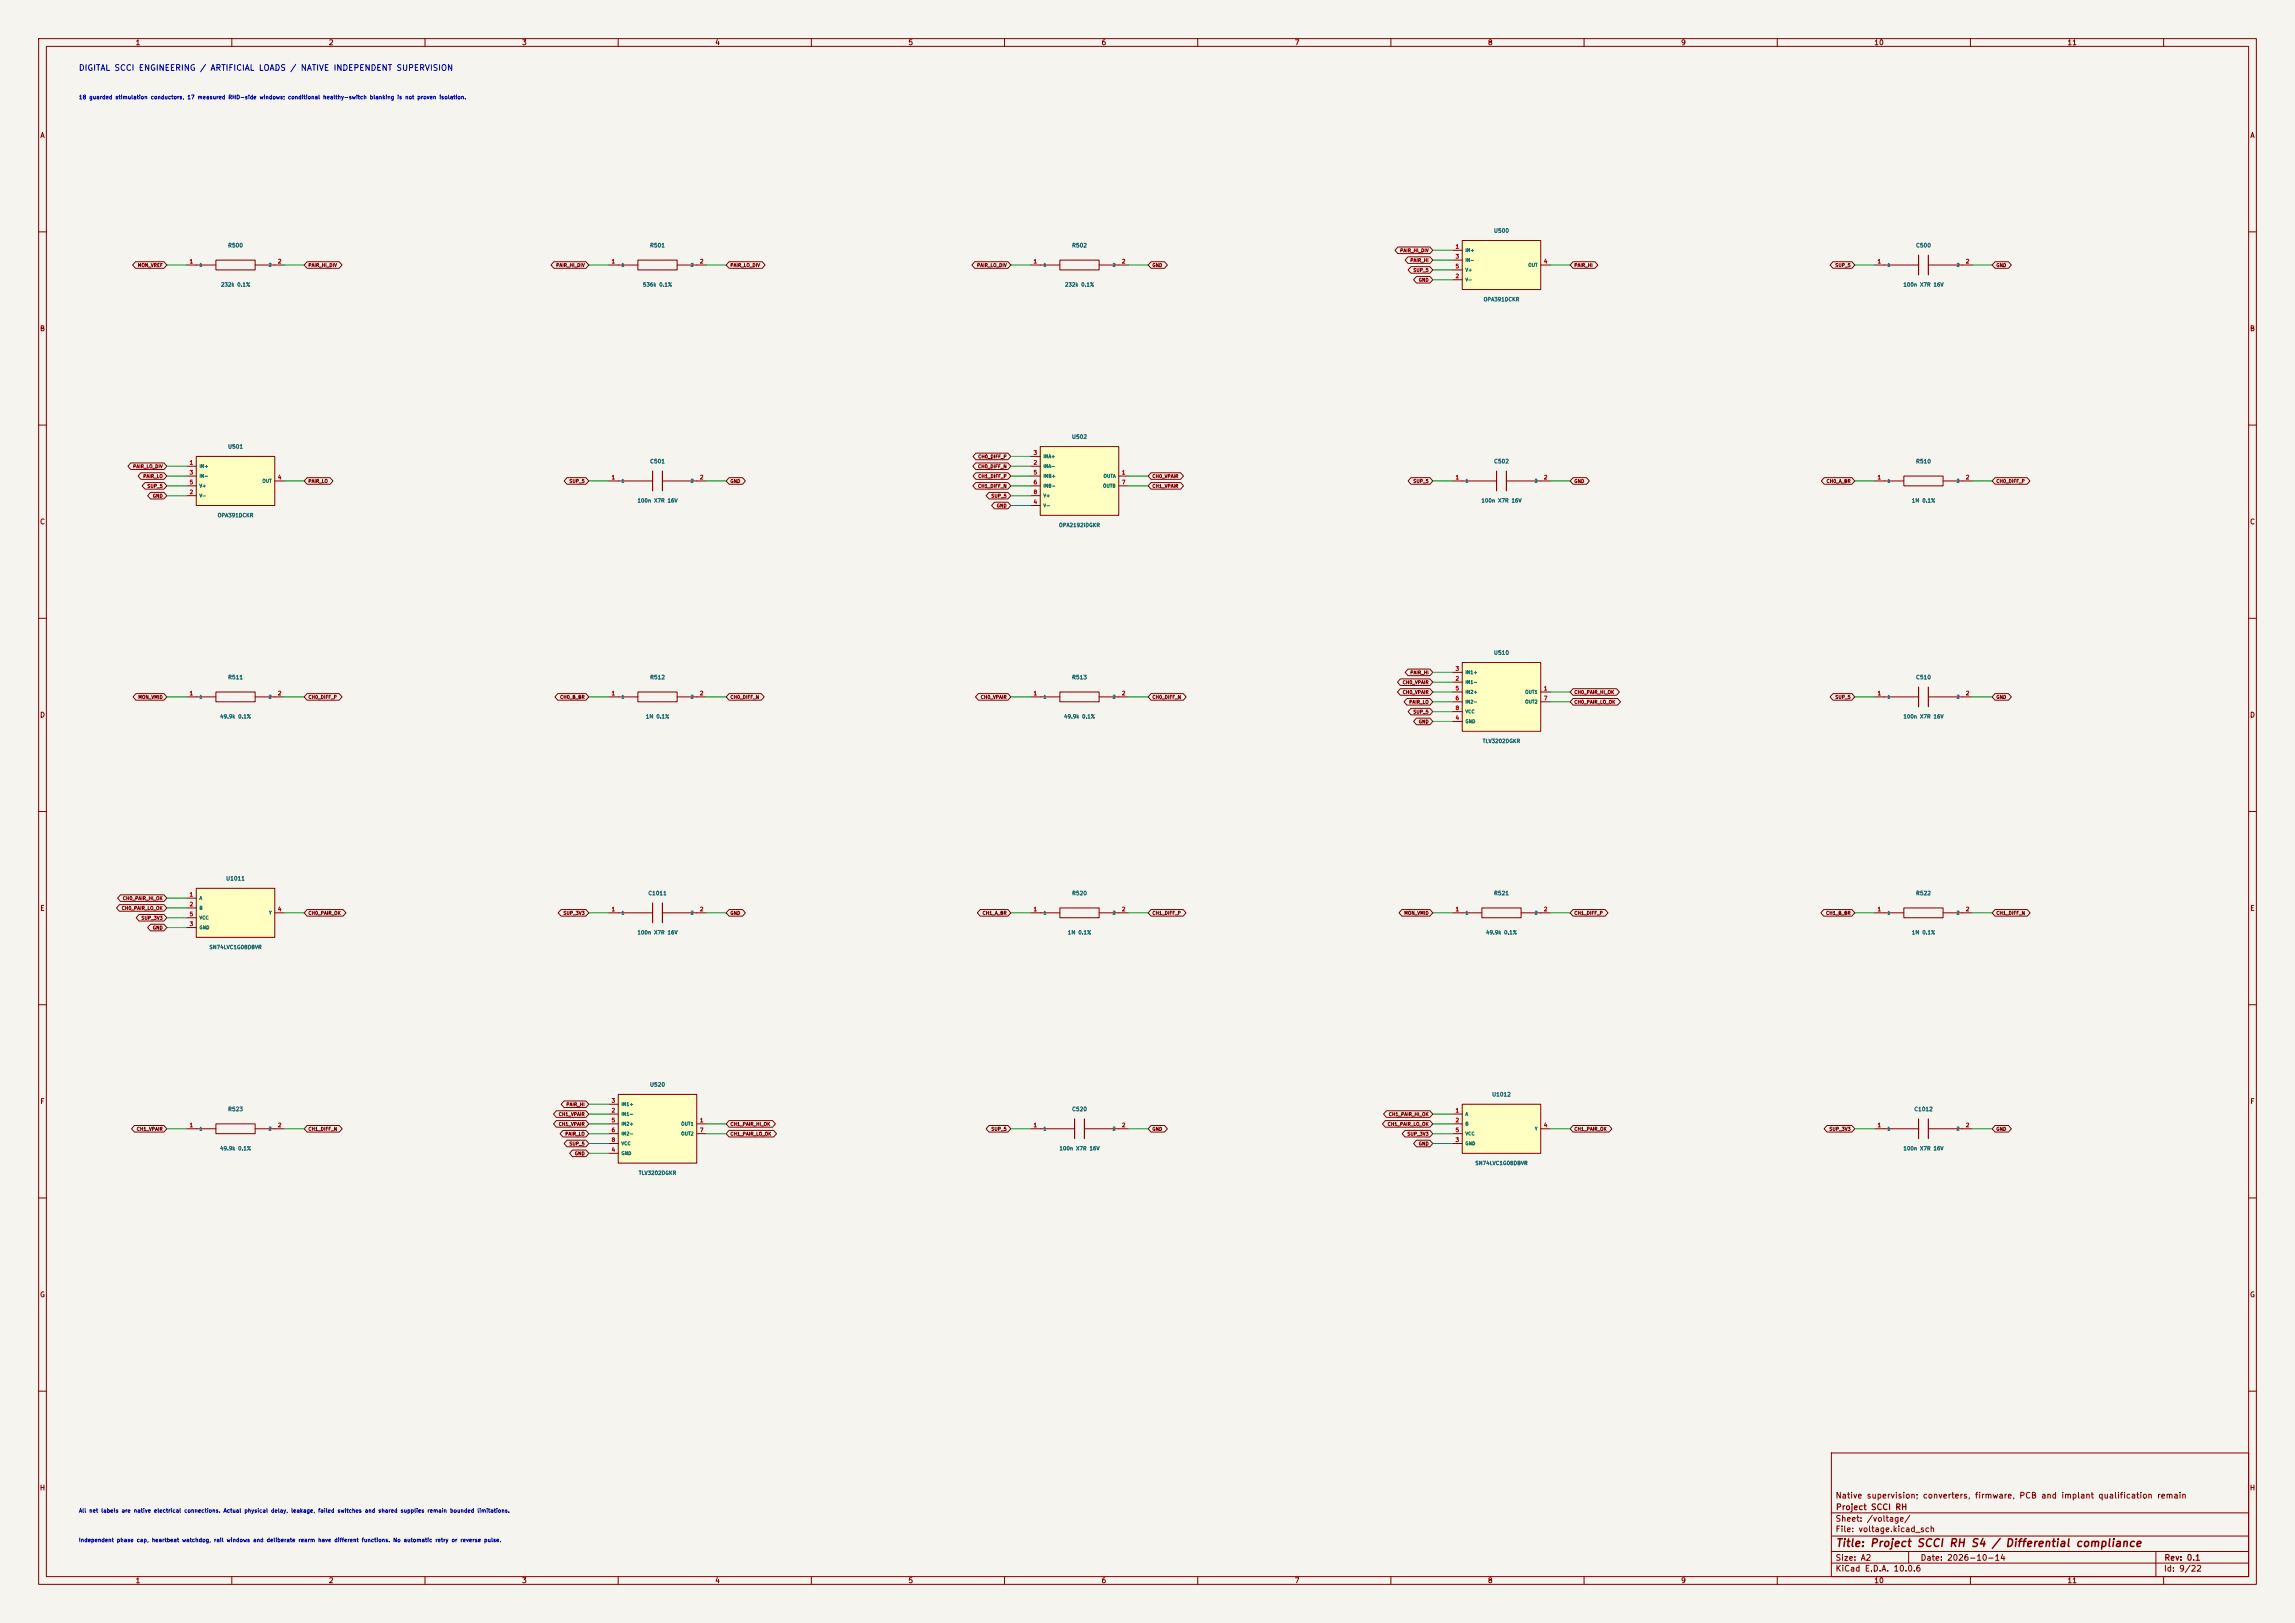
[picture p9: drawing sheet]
<svg xmlns="http://www.w3.org/2000/svg" width="594mm" height="420mm" viewBox="0 0 594 420" stroke-linecap="round" stroke-linejoin="round" font-family="sans-serif">
<defs><g id="words">
<text font-size="2" fill="#840000" x="475" y="400.8">Title: Project SCCI RH S4 / Differential compliance</text>
<text font-size="1.5" fill="#0000c2" x="20.3" y="18.7">DIGITAL SCCI ENGINEERING / ARTIFICIAL LOADS / NATIVE INDEPENDENT SUPERVISION</text>
<g font-size="1.5" fill="#840000">
<text x="475" y="388.1">Native supervision; converters, firmware, PCB and implant qualification remain</text>
<text x="475" y="394.1">Sheet: /voltage/</text>
<text x="475.1" y="391.1">Project SCCI RH</text>
<text x="475" y="396.8">File: voltage.kicad_sch</text>
<text x="475" y="407">KiCad E.D.A. 10.0.6</text>
<text x="475" y="404.2">Size: A2</text>
<text x="497" y="404.2">Date: 2026-10-14</text>
<text x="560" y="407">Id: 9/22</text>
<text x="560.1" y="404.2">Rev: 0.1</text>
</g>
<g font-size="1.3" fill="#840000">
<text x="35" y="12">1</text>
<text x="85" y="12">2</text>
<text x="135" y="12">3</text>
<text x="185" y="12">4</text>
<text x="235" y="12">5</text>
<text x="285" y="12">6</text>
<text x="335" y="12">7</text>
<text x="385" y="12">8</text>
<text x="435" y="12">9</text>
<text x="485" y="12">10</text>
<text x="535" y="12">11</text>
<text x="10.3" y="36">A</text>
<text x="582.3" y="36">A</text>
<text x="10.2" y="86">B</text>
<text x="582.2" y="86">B</text>
<text x="10.2" y="136">C</text>
<text x="582.2" y="136">C</text>
<text x="10.2" y="186">D</text>
<text x="582.2" y="186">D</text>
<text x="10.3" y="236">E</text>
<text x="582.3" y="236">E</text>
<text x="10.3" y="286">F</text>
<text x="582.3" y="286">F</text>
<text x="10.2" y="336">G</text>
<text x="582.2" y="336">G</text>
<text x="10.2" y="386">H</text>
<text x="582.2" y="386">H</text>
<text x="35" y="410">1</text>
<text x="85" y="410">2</text>
<text x="135" y="410">3</text>
<text x="185" y="410">4</text>
<text x="235" y="410">5</text>
<text x="285" y="410">6</text>
<text x="335" y="410">7</text>
<text x="385" y="410">8</text>
<text x="435" y="410">9</text>
<text x="485" y="410">10</text>
<text x="535" y="410">11</text>
</g>
<g font-size="1" fill="#0000c2">
<text x="20.3" y="25.9">18 guarded stimulation conductors, 17 measured RHD-side windows; conditional healthy-switch blanking is not proven isolation.</text>
<text x="20.3" y="391.7">All net labels are native electrical connections. Actual physical delay, leakage, failed switches and shared supplies remain bounded limitations.</text>
<text x="20.3" y="399.3">Independent phase cap, heartbeat watchdog, rail windows and deliberate rearm have different functions. No automatic retry or reverse pulse.</text>
</g>
<g font-size="1" fill="#006464">
<text x="58.9" y="64.3">R500</text>
<text x="168.2" y="64.3">R501</text>
<text x="277.4" y="64.3">R502</text>
<text x="386.6" y="60.4">U500</text>
<text x="495.8" y="64.3">C500</text>
<text x="57.1" y="74.4">232k 0.1%</text>
<text x="166.3" y="74.4">536k 0.1%</text>
<text x="275.5" y="74.4">232k 0.1%</text>
<text x="492.5" y="74.4">100n X7R 16V</text>
<text x="383.9" y="78.2">OPA391DCKR</text>
<text x="277.3" y="113.8">U502</text>
<text x="58.9" y="116.3">U501</text>
<text x="168.2" y="120.1">C501</text>
<text x="386.6" y="120.1">C502</text>
<text x="495.8" y="120.1">R510</text>
<text x="164.9" y="130.3">100n X7R 16V</text>
<text x="383.3" y="130.3">100n X7R 16V</text>
<text x="494.7" y="130.3">1M 0.1%</text>
<text x="56.2" y="134.1">OPA391DCKR</text>
<text x="274" y="136.6">OPA2192IDGKR</text>
<text x="386.6" y="169.7">U510</text>
<text x="58.9" y="176">R511</text>
<text x="168.2" y="176">R512</text>
<text x="277.4" y="176">R513</text>
<text x="495.8" y="176">C510</text>
<text x="56.9" y="186.1">49.9k 0.1%</text>
<text x="167.1" y="186.1">1M 0.1%</text>
<text x="275.3" y="186.1">49.9k 0.1%</text>
<text x="492.5" y="186.1">100n X7R 16V</text>
<text x="383.7" y="192.5">TLV3202DGKR</text>
<text x="58.4" y="228.1">U1011</text>
<text x="167.7" y="231.9">C1011</text>
<text x="277.4" y="231.9">R520</text>
<text x="386.6" y="231.9">R521</text>
<text x="495.8" y="231.9">R522</text>
<text x="54.1" y="245.8">SN74LVC1G08DBVR</text>
<text x="164.9" y="242">100n X7R 16V</text>
<text x="276.3" y="242">1M 0.1%</text>
<text x="384.5" y="242">49.9k 0.1%</text>
<text x="494.7" y="242">1M 0.1%</text>
<text x="168.1" y="281.4">U520</text>
<text x="58.9" y="287.8">R523</text>
<text x="277.4" y="287.8">C520</text>
<text x="386.1" y="284">U1012</text>
<text x="495.3" y="287.8">C1012</text>
<text x="56.9" y="297.9">49.9k 0.1%</text>
<text x="274.1" y="297.9">100n X7R 16V</text>
<text x="492.5" y="297.9">100n X7R 16V</text>
<text x="165.2" y="304.2">TLV3202DGKR</text>
<text x="381.7" y="301.7">SN74LVC1G08DBVR</text>
</g>
<g font-size="1" fill="#a90000">
<text x="376.6" y="64.6">1</text>
<text x="49" y="68.4">1</text>
<text x="71.8" y="68.4">2</text>
<text x="158.2" y="68.4">1</text>
<text x="181" y="68.4">2</text>
<text x="267.4" y="68.4">1</text>
<text x="290.3" y="68.4">2</text>
<text x="376.6" y="67.1">3</text>
<text x="376.6" y="69.7">5</text>
<text x="399.5" y="68.4">4</text>
<text x="485.8" y="68.4">1</text>
<text x="508.7" y="68.4">2</text>
<text x="376.6" y="72.2">2</text>
<text x="267.4" y="117.9">3</text>
<text x="49" y="120.5">1</text>
<text x="49" y="123">3</text>
<text x="49" y="125.5">5</text>
<text x="71.8" y="124.3">4</text>
<text x="158.2" y="124.3">1</text>
<text x="181" y="124.3">2</text>
<text x="267.4" y="120.5">2</text>
<text x="267.4" y="123">5</text>
<text x="267.4" y="125.5">6</text>
<text x="290.3" y="123">1</text>
<text x="290.3" y="125.5">7</text>
<text x="376.6" y="124.3">1</text>
<text x="399.5" y="124.3">2</text>
<text x="485.8" y="124.3">1</text>
<text x="508.7" y="124.3">2</text>
<text x="49" y="128.1">2</text>
<text x="267.4" y="130.6">4</text>
<text x="267.4" y="128.1">8</text>
<text x="376.6" y="173.8">3</text>
<text x="376.6" y="176.3">2</text>
<text x="376.6" y="178.9">5</text>
<text x="399.5" y="178.9">1</text>
<text x="49" y="180.2">1</text>
<text x="71.8" y="180.2">2</text>
<text x="158.2" y="180.2">1</text>
<text x="181" y="180.2">2</text>
<text x="267.4" y="180.2">1</text>
<text x="290.3" y="180.2">2</text>
<text x="376.6" y="181.4">6</text>
<text x="376.6" y="184">8</text>
<text x="399.5" y="181.4">7</text>
<text x="485.8" y="180.2">1</text>
<text x="508.7" y="180.2">2</text>
<text x="376.6" y="186.5">4</text>
<text x="49" y="232.2">1</text>
<text x="49" y="234.8">2</text>
<text x="49" y="239.8">3</text>
<text x="49" y="237.3">5</text>
<text x="71.8" y="236">4</text>
<text x="158.2" y="236">1</text>
<text x="181" y="236">2</text>
<text x="267.4" y="236">1</text>
<text x="290.3" y="236">2</text>
<text x="376.6" y="236">1</text>
<text x="399.5" y="236">2</text>
<text x="485.8" y="236">1</text>
<text x="508.7" y="236">2</text>
<text x="158.2" y="285.6">3</text>
<text x="49" y="291.9">1</text>
<text x="71.8" y="291.9">2</text>
<text x="158.2" y="288.1">2</text>
<text x="158.2" y="290.6">5</text>
<text x="158.2" y="293.2">6</text>
<text x="181" y="290.6">1</text>
<text x="181" y="293.2">7</text>
<text x="267.4" y="291.9">1</text>
<text x="290.3" y="291.9">2</text>
<text x="376.6" y="288.1">1</text>
<text x="376.6" y="290.6">2</text>
<text x="376.6" y="293.2">5</text>
<text x="399.5" y="291.9">4</text>
<text x="485.8" y="291.9">1</text>
<text x="508.7" y="291.9">2</text>
<text x="158.2" y="298.3">4</text>
<text x="158.2" y="295.7">8</text>
<text x="376.6" y="295.7">3</text>
</g>
<g font-size=".9" fill="#840000">
<text x="362.3" y="65.5">PAIR_HI_DIV</text>
<text x="35.6" y="69.3">MON_VREF</text>
<text x="79.7" y="69.3">PAIR_HI_DIV</text>
<text x="143.9" y="69.3">PAIR_HI_DIV</text>
<text x="188.9" y="69.3">PAIR_LO_DIV</text>
<text x="252.8" y="69.3">PAIR_LO_DIV</text>
<text x="298.2" y="69.3">GND</text>
<text x="364.9" y="68">PAIR_HI</text>
<text x="365.7" y="70.6">SUP_5</text>
<text x="407.4" y="69.3">PAIR_HI</text>
<text x="474.9" y="69.3">SUP_5</text>
<text x="516.6" y="69.3">GND</text>
<text x="367.1" y="73.1">GND</text>
<text x="253.1" y="118.8">CH0_DIFF_P</text>
<text x="34.3" y="121.4">PAIR_LO_DIV</text>
<text x="37" y="123.9">PAIR_LO</text>
<text x="79.7" y="125.2">PAIR_LO</text>
<text x="147.3" y="125.2">SUP_5</text>
<text x="188.9" y="125.2">GND</text>
<text x="253" y="121.4">CH0_DIFF_N</text>
<text x="253.1" y="123.9">CH1_DIFF_P</text>
<text x="298.2" y="123.9">CH0_VPAIR</text>
<text x="365.7" y="125.2">SUP_5</text>
<text x="407.4" y="125.2">GND</text>
<text x="472.6" y="125.2">CH0_A_BR</text>
<text x="516.6" y="125.2">CH0_DIFF_P</text>
<text x="38" y="126.4">SUP_5</text>
<text x="39.4" y="129">GND</text>
<text x="253" y="126.4">CH1_DIFF_N</text>
<text x="256.5" y="129">SUP_5</text>
<text x="257.9" y="131.5">GND</text>
<text x="298.2" y="126.4">CH1_VPAIR</text>
<text x="362.9" y="177.2">CH0_VPAIR</text>
<text x="362.9" y="179.8">CH0_VPAIR</text>
<text x="364.9" y="174.7">PAIR_HI</text>
<text x="407.4" y="179.8">CH0_PAIR_HI_OK</text>
<text x="35.7" y="181">MON_VMID</text>
<text x="79.7" y="181">CH0_DIFF_P</text>
<text x="144.9" y="181">CH0_B_BR</text>
<text x="188.9" y="181">CH0_DIFF_N</text>
<text x="253.7" y="181">CH0_VPAIR</text>
<text x="298.2" y="181">CH0_DIFF_N</text>
<text x="364.6" y="182.3">PAIR_LO</text>
<text x="365.7" y="184.9">SUP_5</text>
<text x="407.4" y="182.3">CH0_PAIR_LO_OK</text>
<text x="474.9" y="181">SUP_5</text>
<text x="516.6" y="181">GND</text>
<text x="367.1" y="187.4">GND</text>
<text x="31.7" y="233.1">CH0_PAIR_HI_OK</text>
<text x="31.4" y="235.7">CH0_PAIR_LO_OK</text>
<text x="36.5" y="238.2">SUP_3V3</text>
<text x="79.7" y="236.9">CH0_PAIR_OK</text>
<text x="145.7" y="236.9">SUP_3V3</text>
<text x="188.9" y="236.9">GND</text>
<text x="254.2" y="236.9">CH1_A_BR</text>
<text x="298.2" y="236.9">CH1_DIFF_P</text>
<text x="363.3" y="236.9">MON_VMID</text>
<text x="407.4" y="236.9">CH1_DIFF_P</text>
<text x="472.5" y="236.9">CH1_B_BR</text>
<text x="516.6" y="236.9">CH1_DIFF_N</text>
<text x="39.4" y="240.7">GND</text>
<text x="146.5" y="286.5">PAIR_HI</text>
<text x="35.3" y="292.8">CH1_VPAIR</text>
<text x="79.7" y="292.8">CH1_DIFF_N</text>
<text x="144.5" y="289">CH1_VPAIR</text>
<text x="144.5" y="291.5">CH1_VPAIR</text>
<text x="188.9" y="291.5">CH1_PAIR_HI_OK</text>
<text x="256.5" y="292.8">SUP_5</text>
<text x="298.2" y="292.8">GND</text>
<text x="359.1" y="291.5">CH1_PAIR_LO_OK</text>
<text x="359.3" y="289">CH1_PAIR_HI_OK</text>
<text x="407.4" y="292.8">CH1_PAIR_OK</text>
<text x="473.4" y="292.8">SUP_3V3</text>
<text x="516.6" y="292.8">GND</text>
<text x="146.2" y="294.1">PAIR_LO</text>
<text x="147.3" y="296.6">SUP_5</text>
<text x="148.7" y="299.2">GND</text>
<text x="188.9" y="294.1">CH1_PAIR_LO_OK</text>
<text x="364.2" y="294.1">SUP_3V3</text>
<text x="367.1" y="296.6">GND</text>
</g>
<g font-size=".9" fill="#006464">
<text x="379.2" y="65.4">IN+</text>
<text x="51.5" y="69.2">1</text>
<text x="69.4" y="69.2">2</text>
<text x="160.7" y="69.2">1</text>
<text x="178.6" y="69.2">2</text>
<text x="270" y="69.2">1</text>
<text x="287.9" y="69.2">2</text>
<text x="379.2" y="68">IN-</text>
<text x="379.2" y="70.5">V+</text>
<text x="395.5" y="69.2">OUT</text>
<text x="488.4" y="69.2">1</text>
<text x="506.3" y="69.2">2</text>
<text x="379.2" y="73">V-</text>
<text x="270" y="118.8">INA+</text>
<text x="51.5" y="121.3">IN+</text>
<text x="51.5" y="123.8">IN-</text>
<text x="67.8" y="125.1">OUT</text>
<text x="160.7" y="125.1">1</text>
<text x="178.6" y="125.1">2</text>
<text x="270" y="121.3">INA-</text>
<text x="270" y="123.8">INB+</text>
<text x="285.5" y="123.8">OUTA</text>
<text x="379.2" y="125.1">1</text>
<text x="397.1" y="125.1">2</text>
<text x="488.4" y="125.1">1</text>
<text x="506.3" y="125.1">2</text>
<text x="51.5" y="128.9">V-</text>
<text x="51.5" y="126.4">V+</text>
<text x="270" y="131.5">V-</text>
<text x="270" y="126.4">INB-</text>
<text x="270" y="128.9">V+</text>
<text x="285.4" y="126.4">OUTB</text>
<text x="379.2" y="177.2">IN1-</text>
<text x="379.2" y="174.6">IN1+</text>
<text x="379.2" y="179.7">IN2+</text>
<text x="394.7" y="179.7">OUT1</text>
<text x="51.5" y="181">1</text>
<text x="69.4" y="181">2</text>
<text x="160.7" y="181">1</text>
<text x="178.6" y="181">2</text>
<text x="270" y="181">1</text>
<text x="287.9" y="181">2</text>
<text x="379.2" y="182.3">IN2-</text>
<text x="379.2" y="184.8">VCC</text>
<text x="394.7" y="182.3">OUT2</text>
<text x="488.4" y="181">1</text>
<text x="506.3" y="181">2</text>
<text x="379.2" y="187.3">GND</text>
<text x="51.5" y="233.1">A</text>
<text x="51.5" y="235.6">B</text>
<text x="51.5" y="238.1">VCC</text>
<text x="69.5" y="236.9">Y</text>
<text x="160.7" y="236.9">1</text>
<text x="178.6" y="236.9">2</text>
<text x="270" y="236.9">1</text>
<text x="287.9" y="236.9">2</text>
<text x="379.2" y="236.9">1</text>
<text x="397.1" y="236.9">2</text>
<text x="488.4" y="236.9">1</text>
<text x="506.3" y="236.9">2</text>
<text x="51.5" y="240.7">GND</text>
<text x="160.7" y="286.4">IN1+</text>
<text x="51.5" y="292.7">1</text>
<text x="69.4" y="292.7">2</text>
<text x="160.7" y="288.9">IN1-</text>
<text x="160.7" y="291.5">IN2+</text>
<text x="176.2" y="291.5">OUT1</text>
<text x="270" y="292.7">1</text>
<text x="287.9" y="292.7">2</text>
<text x="379.2" y="288.9">A</text>
<text x="379.2" y="291.5">B</text>
<text x="397.2" y="292.7">Y</text>
<text x="488.4" y="292.7">1</text>
<text x="506.3" y="292.7">2</text>
<text x="160.7" y="299.1">GND</text>
<text x="160.7" y="294">IN2-</text>
<text x="160.7" y="296.6">VCC</text>
<text x="176.2" y="294">OUT2</text>
<text x="379.2" y="296.6">GND</text>
<text x="379.2" y="294">VCC</text>
</g>
</g></defs>
<path d="M0 0h594v420h-594z" fill="#f5f4ef" stroke="#f5f4ef" stroke-width=".26"/>
<g fill="none" stroke="#840000" stroke-width=".26">
<path d="M10 10h574v400h-574zM12 12h570v396h-570zM60 10v2M110 10v2M160 10v2M210 10v2M260 10v2M310 10v2M360 10v2M410 10v2M460 10v2M510 10v2"/>
<path d="M560 10v2M10 60h2M266.7 68.6h7.6M274.3 67.3h10.2v2.6h-10.2zM284.5 68.6h7.6M582 60h2M10 110h2M582 110h2M485.1 124.5h7.7M492.8 123.2h10.1v2.5h-10.1zM502.9 124.5h7.6M10 160h2"/>
<path d="M165.1 179.1h10.2v2.5h-10.2zM274.3 179.1h10.2v2.5h-10.2zM582 160h2M157.5 180.3h7.6M175.3 180.3h7.6M266.7 180.3h7.6M284.5 180.3h7.6M485.1 180.3h11.5M499.1 180.3h11.4M10 210h2M582 210h2M10 260h2"/>
<path d="M582 260h2M48.3 292.1h7.6M55.9 290.8h10.1v2.6h-10.1zM66 292.1h7.7M10 310h2M582 310h2M10 360h2M474 376h108v32h-108zM582 360h2M474 397.5h108M474 391.5h108M60 408v2"/>
<path d="M110 408v2M160 408v2M210 408v2M260 408v2M310 408v2M360 408v2M410 408v2M460 408v2M474 404.5h108M474 401.5h108M494 401.5v3M510 408v2"/>
<path d="M558 401.5v6.5M560 408v2"/>
</g>
<path d="M496.6 177.8v5.1M499.1 177.8v5.1" fill="none" stroke="#840000" stroke-width=".3"/>
<path d="M378.5 285.8h20.3v12.7h-20.3z" fill="#ffffc2"/>
<path d="M48.3 68.6h7.6M55.9 67.3h10.1v2.6h-10.1zM66 68.6h7.7M485.1 236.2h7.7M492.8 235h10.1v2.5h-10.1zM502.9 236.2h7.6M375.9 288.3h2.6M375.9 290.8h2.6M375.9 295.9h2.6M375.9 293.4h2.6M378.5 285.8h20.3v12.7h-20.3zM398.8 292.1h2.5" fill="none" stroke="#840000" stroke-width=".26"/>
<path d="M50.8 118.1h20.3v12.7h-20.3z" fill="#ffffc2"/>
<path d="M50.8 118.1h20.3v12.7h-20.3zM48.3 120.7h2.5M48.3 128.3h2.5M48.3 123.2h2.5M48.3 125.7h2.5M71.1 124.5h2.6" fill="none" stroke="#840000" stroke-width=".26"/>
<path d="M50.8 229.9h20.3v12.7h-20.3z" fill="#ffffc2"/>
<path d="M48.3 232.4h2.5M48.3 235h2.5M48.3 237.5h2.5M50.8 229.9h20.3v12.7h-20.3zM71.1 236.2h2.6M48.3 240h2.5M266.7 292.1h11.4M280.7 292.1h11.4M485.1 292.1h11.5M499.1 292.1h11.4" fill="none" stroke="#840000" stroke-width=".26"/>
<path d="M278.1 289.6v5M280.7 289.6v5M496.6 289.6v5M499.1 289.6v5" fill="none" stroke="#840000" stroke-width=".3"/>
<path d="M378.5 171.5h20.3v17.7h-20.3z" fill="#ffffc2"/>
<path d="M157.5 68.6h7.6M165.1 67.3h10.2v2.6h-10.2zM175.3 68.6h7.6M375.9 179.1h2.6M375.9 176.5h2.6M375.9 174h2.6M378.5 171.5h20.3v17.7h-20.3zM398.8 179.1h2.5M375.9 186.7h2.6M375.9 181.6h2.6M375.9 184.2h2.6M398.8 181.6h2.5" fill="none" stroke="#840000" stroke-width=".26"/>
<path d="M378.5 62.2h20.3v12.7h-20.3z" fill="#ffffc2"/>
<path d="M375.9 64.8h2.6M375.9 72.4h2.6M375.9 67.3h2.6M375.9 69.9h2.6M378.5 62.2h20.3v12.7h-20.3zM398.8 68.6h2.5" fill="none" stroke="#840000" stroke-width=".26"/>
<path d="M160 283.2h20.3v17.8h-20.3z" fill="#ffffc2"/>
<g fill="none" stroke="#840000" stroke-width=".26">
<path d="M157.5 124.5h11.4M171.4 124.5h11.5M55.9 179.1h10.1v2.5h-10.1zM48.3 180.3h7.6M66 180.3h7.7M157.5 236.2h11.4M171.4 236.2h11.5M157.5 290.8h2.5M157.5 288.3h2.5M157.5 285.8h2.5M157.5 298.5h2.5M157.5 293.4h2.5"/>
<path d="M157.5 295.9h2.5M160 283.2h20.3v17.8h-20.3zM180.3 290.8h2.6M180.3 293.4h2.6"/>
</g>
<path d="M168.9 121.9v5.1M171.4 121.9v5.1M168.9 233.7v5.1M171.4 233.7v5.1" fill="none" stroke="#840000" stroke-width=".3"/>
<path d="M269.2 115.6h20.4v17.8h-20.4z" fill="#ffffc2"/>
<g fill="none" stroke="#840000" stroke-width=".26">
<path d="M35.1 67.7h7.3l.8 .9-.8 .8h-7.3l-.8-.8zM79.5 67.7h8.3l.7 .9-.7 .8h-8.3l-.8-.8zM143.4 67.7h8.3l.7 .9-.7 .8h-8.3l-.8-.8zM188.7 67.7h8.6l.7 .9-.7 .8h-8.6l-.7-.8zM252.3 67.7h8.6l.7 .9-.7 .8h-8.6l-.8-.8zM297.9 67.7h3.5l.8 .9-.8 .8h-3.5l-.7-.8zM361.8 63.9h8.3l.7 .9-.7 .8h-8.3l-.7-.8zM364.4 66.5h5.7l.7 .8-.7 .9h-5.7l-.7-.9zM365.2 69h4.9l.7 .9-.7 .8h-4.9l-.7-.8zM366.6 71.5h3.5l.7 .9-.7 .8h-3.5l-.7-.8zM407.1 67.7h5.7l.8 .9-.8 .8h-5.7l-.7-.8zM474.4 67.7h4.9l.8 .9-.8 .8h-4.9l-.7-.8z"/>
<path d="M485.1 68.6h11.5M499.1 68.6h11.4M516.4 67.7h3.4l.8 .9-.8 .8h-3.4l-.8-.8zM33.9 119.8h8.5l.8 .9-.8 .8h-8.5l-.8-.8zM252.5 119.8h8.4l.7 .9-.7 .8h-8.4l-.7-.8zM252.6 117.3h8.3l.7 .8-.7 .9h-8.3l-.8-.9zM266.7 118.1h2.5M269.2 115.6h20.4v17.8h-20.4zM36.5 122.3h5.9l.8 .9-.8 .8h-5.9l-.8-.8zM37.5 124.9h4.9l.8 .8-.8 .9h-4.9l-.7-.9zM39 127.4h3.4l.8 .9-.8 .8h-3.4l-.8-.8zM79.5 123.6h5.9l.8 .9-.8 .8h-5.9l-.8-.8z"/>
<path d="M146.8 123.6h4.9l.7 .9-.7 .8h-4.9l-.8-.8zM188.7 123.6h3.5l.7 .9-.7 .8h-3.5l-.7-.8zM252.5 124.9h8.4l.7 .8-.7 .9h-8.4l-.7-.9zM252.6 122.3h8.3l.7 .9-.7 .8h-8.3l-.8-.8zM256 127.4h4.9l.7 .9-.7 .8h-4.9l-.8-.8zM257.4 130h3.5l.7 .8-.7 .9h-3.5l-.8-.9zM266.7 123.2h2.5M266.7 120.7h2.5M266.7 130.8h2.5M266.7 125.7h2.5M266.7 128.3h2.5M289.6 123.2h2.5"/>
<path d="M289.6 125.7h2.5M297.9 122.3h7.7l.7 .9-.7 .8h-7.7l-.7-.8zM297.9 124.9h7.7l.7 .8-.7 .9h-7.7l-.7-.9zM365.2 123.6h4.9l.7 .9-.7 .8h-4.9l-.7-.8zM375.9 124.5h11.4M389.9 124.5h11.4M407.1 123.6h3.5l.8 .9-.8 .8h-3.5l-.7-.8zM472.1 123.6h7.2l.8 .9-.8 .8h-7.2l-.7-.8zM516.4 123.6h8.3l.7 .9-.7 .8h-8.3l-.8-.8zM35.2 179.5h7.2l.8 .8-.8 .9h-7.2l-.8-.9zM79.5 179.5h8.3l.7 .8-.7 .9h-8.3l-.8-.9zM144.4 179.5h7.3l.7 .8-.7 .9h-7.3l-.8-.9z"/>
<path d="M188.7 179.5h8.3l.8 .8-.8 .9h-8.3l-.7-.9zM253.2 179.5h7.7l.7 .8-.7 .9h-7.7l-.7-.9zM297.9 179.5h8.4l.7 .8-.7 .9h-8.4l-.7-.9zM362.4 175.7h7.7l.7 .8-.7 .9h-7.7l-.7-.9zM362.4 178.2h7.7l.7 .9-.7 .8h-7.7l-.7-.8zM364.4 173.1h5.7l.7 .9-.7 .8h-5.7l-.7-.8zM407.1 178.2h11.3l.7 .9-.7 .8h-11.3l-.7-.8zM474.4 179.5h4.9l.8 .8-.8 .9h-4.9l-.7-.9zM516.4 179.5h3.4l.8 .8-.8 .9h-3.4l-.8-.9zM364.1 180.8h6l.7 .8-.7 .9h-6l-.7-.9zM365.2 183.3h4.9l.7 .9-.7 .8h-4.9l-.7-.8zM366.6 185.8h3.5l.7 .9-.7 .8h-3.5l-.7-.8z"/>
<path d="M407.1 180.8h11.6l.7 .8-.7 .9h-11.6l-.7-.9zM30.9 234.1h11.5l.8 .9-.8 .8h-11.5l-.7-.8zM31.2 231.6h11.2l.8 .8-.8 .9h-11.2l-.8-.9zM36 236.6h6.4l.8 .9-.8 .8h-6.4l-.7-.8zM39 239.2h3.4l.8 .8-.8 .9h-3.4l-.8-.9zM79.5 235.4h9.3l.7 .8-.7 .9h-9.3l-.8-.9zM145.2 235.4h6.5l.7 .8-.7 .9h-6.5l-.7-.9zM188.7 235.4h3.5l.7 .8-.7 .9h-3.5l-.7-.9zM253.7 235.4h7.2l.7 .8-.7 .9h-7.2l-.7-.9zM266.7 236.2h7.6M274.3 235h10.2v2.5h-10.2zM284.5 236.2h7.6"/>
<path d="M297.9 235.4h8.3l.8 .8-.8 .9h-8.3l-.7-.9zM362.8 235.4h7.3l.7 .8-.7 .9h-7.3l-.7-.9zM375.9 236.2h7.6M383.5 235h10.2v2.5h-10.2zM393.7 236.2h7.6M407.1 235.4h8.3l.8 .8-.8 .9h-8.3l-.7-.9zM472 235.4h7.3l.8 .8-.8 .9h-7.3l-.7-.9zM516.4 235.4h8.3l.7 .8-.7 .9h-8.3l-.8-.9zM34.8 291.2h7.6l.8 .9-.8 .9h-7.6l-.8-.9zM79.5 291.2h8.3l.8 .9-.8 .9h-8.3l-.8-.9zM144 287.4h7.7l.7 .9-.7 .8h-7.7l-.7-.8zM144 290h7.7l.7 .8-.7 .9h-7.7l-.7-.9z"/>
<path d="M145.7 292.5h6l.7 .9-.7 .8h-6l-.7-.8zM146 284.9h5.7l.7 .9-.7 .8h-5.7l-.8-.8zM146.8 295.1h4.9l.7 .8-.7 .9h-4.9l-.8-.9zM148.2 297.6h3.5l.7 .9-.7 .8h-3.5l-.8-.8zM188.7 290h11.3l.7 .8-.7 .9h-11.3l-.7-.9zM188.7 292.5h11.5l.8 .9-.8 .8h-11.5l-.7-.8zM256 291.2h4.9l.7 .9-.7 .9h-4.9l-.8-.9zM297.9 291.2h3.5l.8 .9-.8 .9h-3.5l-.7-.9zM358.6 290h11.5l.7 .8-.7 .9h-11.5l-.8-.9zM358.8 287.4h11.3l.7 .9-.7 .8h-11.3l-.7-.8zM363.7 292.5h6.4l.7 .9-.7 .8h-6.4l-.8-.8zM366.6 295.1h3.5l.7 .8-.7 .9h-3.5l-.7-.9z"/>
<path d="M407.1 291.2h9.4l.7 .9-.7 .9h-9.4l-.7-.9zM472.9 291.2h6.4l.8 .9-.8 .9h-6.4l-.8-.9zM516.4 291.2h3.4l.8 .9-.8 .9h-3.4l-.8-.9z"/>
</g>
<path d="M496.6 66v5.1M499.1 66v5.1M387.3 121.9v5.1M389.9 121.9v5.1" fill="none" stroke="#840000" stroke-width=".3"/>
<g fill="none" stroke="#009600" stroke-width=".26">
<path d="M43.2 68.6h5.1M73.7 68.6h5M152.4 68.6h5.1M182.9 68.6h5.1M261.6 68.6h5.1M292.1 68.6h5.1M370.8 64.8h5.1M370.8 67.3h5.1M370.8 69.9h5.1M370.8 72.4h5.1M401.3 68.6h5.1M480.1 68.6h5"/>
<path d="M510.5 68.6h5.1M261.6 118.1h5.1M43.2 120.7h5.1M43.2 125.7h5.1M43.2 128.3h5.1M43.2 123.2h5.1M73.7 124.5h5M152.4 124.5h5.1M182.9 124.5h5.1M261.6 120.7h5.1M261.6 125.7h5.1M261.6 128.3h5.1"/>
<path d="M261.6 130.8h5.1M261.6 123.2h5.1M292.1 125.7h5.1M292.1 123.2h5.1M370.8 124.5h5.1M401.3 124.5h5.1M480.1 124.5h5M510.5 124.5h5.1M370.8 179.1h5.1M370.8 174h5.1M370.8 176.5h5.1M401.3 179.1h5.1"/>
<path d="M43.2 180.3h5.1M73.7 180.3h5M152.4 180.3h5.1M182.9 180.3h5.1M261.6 180.3h5.1M292.1 180.3h5.1M370.8 181.6h5.1M370.8 184.2h5.1M370.8 186.7h5.1M401.3 181.6h5.1M480.1 180.3h5M510.5 180.3h5.1"/>
<path d="M43.2 235h5.1M43.2 237.5h5.1M43.2 232.4h5.1M73.7 236.2h5M152.4 236.2h5.1M182.9 236.2h5.1M261.6 236.2h5.1M292.1 236.2h5.1M370.8 236.2h5.1M401.3 236.2h5.1M480.1 236.2h5M510.5 236.2h5.1"/>
<path d="M43.2 240h5.1M43.2 292.1h5.1M73.7 292.1h5M152.4 290.8h5.1M152.4 293.4h5.1M152.4 288.3h5.1M152.4 295.9h5.1M152.4 298.5h5.1M152.4 285.8h5.1M182.9 290.8h5.1M182.9 293.4h5.1M261.6 292.1h5.1"/>
<path d="M292.1 292.1h5.1M370.8 290.8h5.1M370.8 293.4h5.1M370.8 288.3h5.1M370.8 295.9h5.1M401.3 292.1h5.1M480.1 292.1h5M510.5 292.1h5.1"/>
</g>
<use href="#words"/>
</svg>
